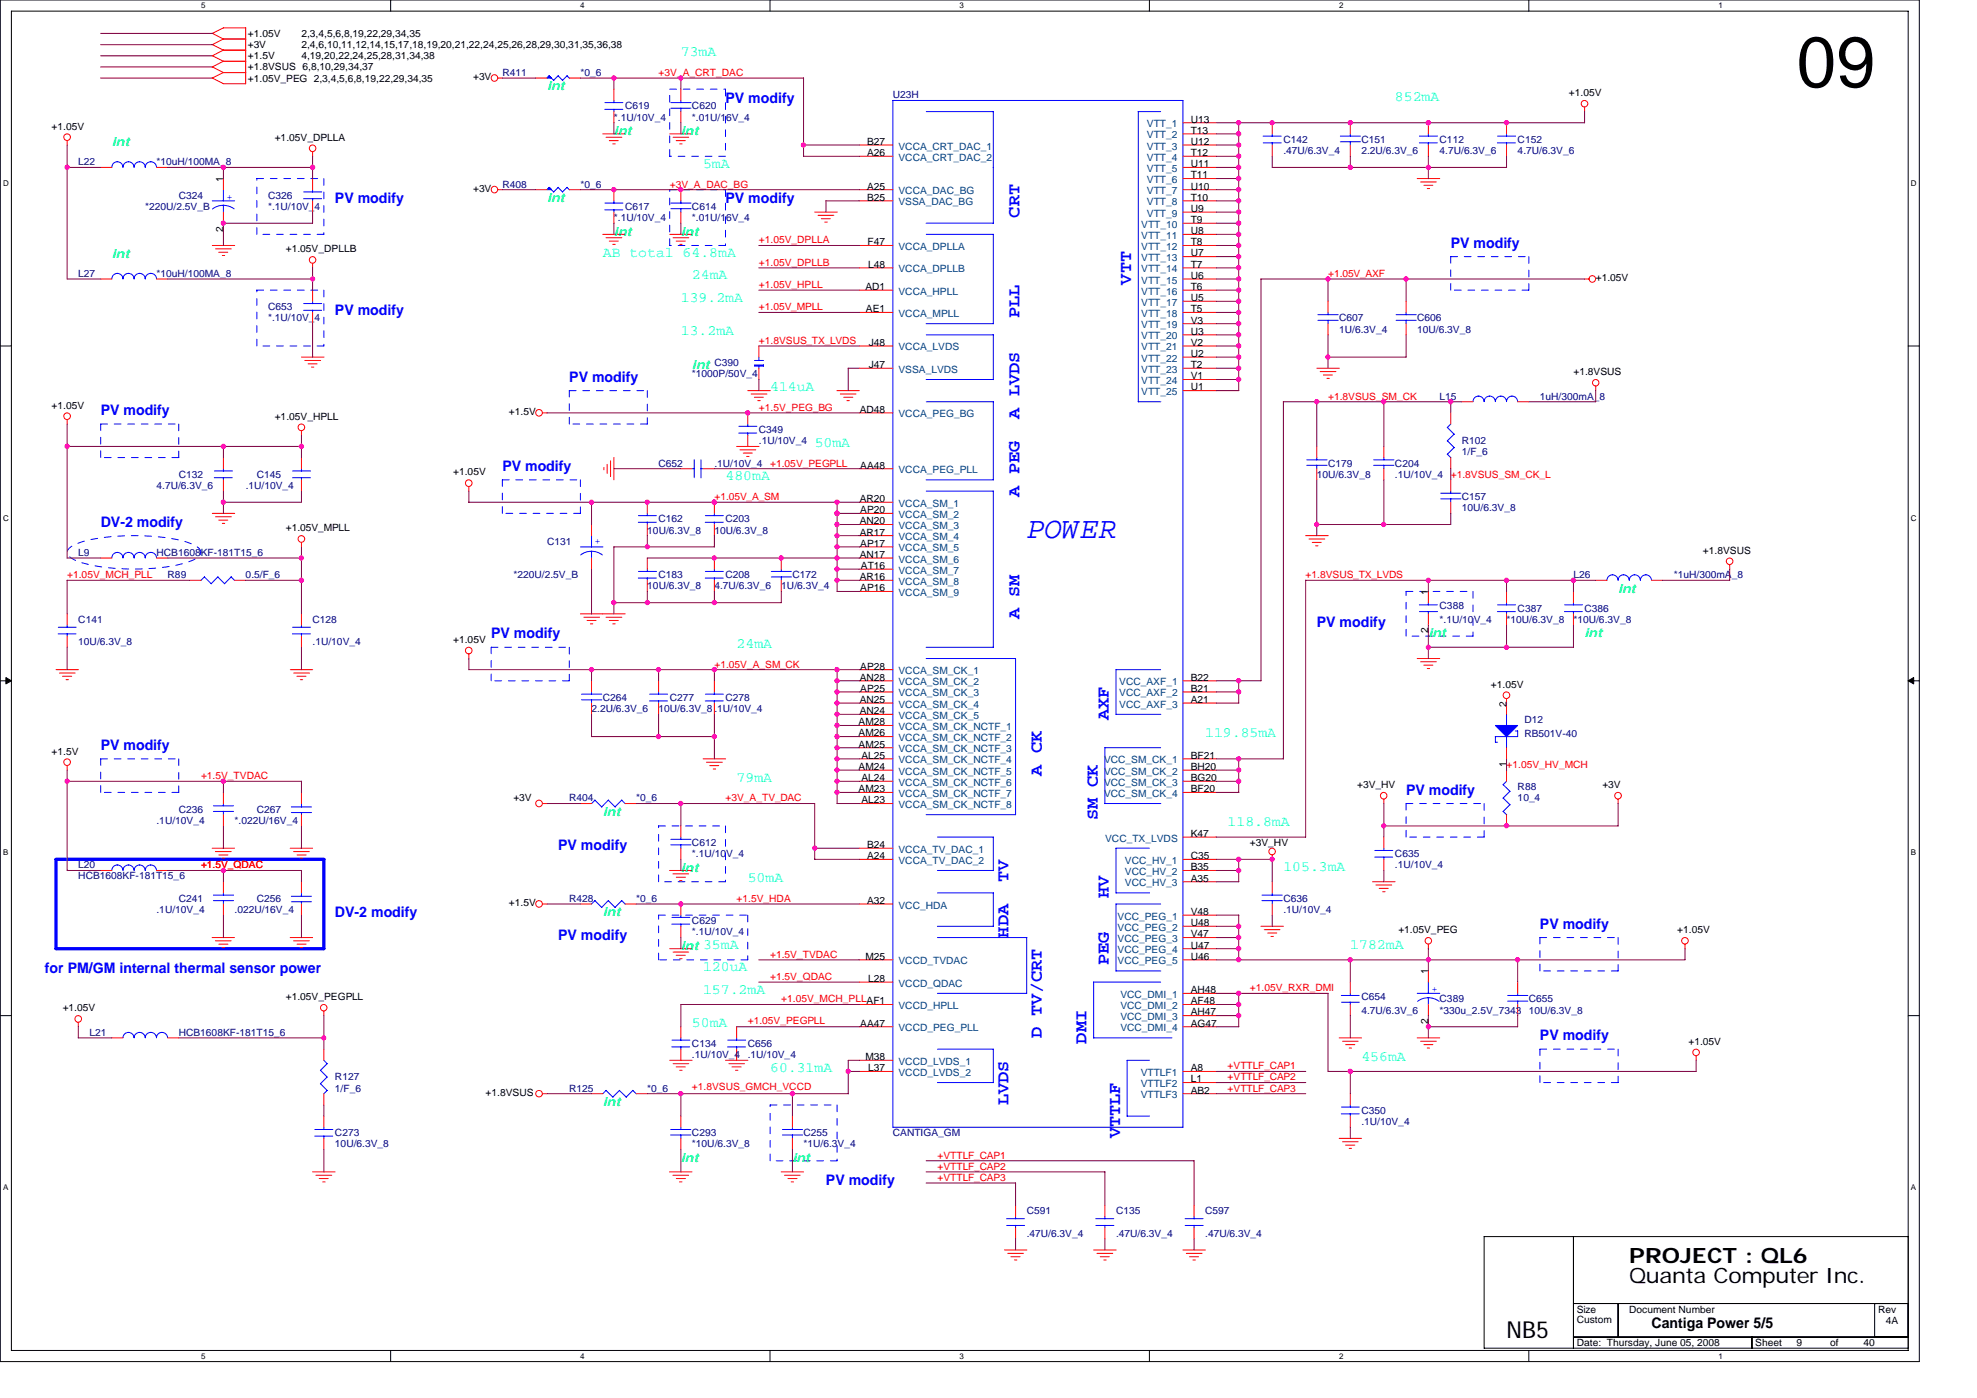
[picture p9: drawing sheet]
<svg xmlns="http://www.w3.org/2000/svg" width="297mm" height="210mm" viewBox="0 0 297 210" stroke-linecap="round" stroke-linejoin="round" font-family="sans-serif">
<defs><g id="words">
<text font-size="10.7" x="269.9" y="13.1">09</text>
<text font-size="4.5" fill="#00f" x="154.3" y="80.8">POWER</text>
<text font-size="3.5" x="226.4" y="200.9">NB5</text>
<g font-size="3.2">
<text x="244.8" y="189.8">PROJECT : QL6</text>
<text x="244.8" y="192.8">Quanta Computer Inc.</text>
</g>
<g font-size="2.7" fill="#00f">
<text x="153.2" y="32.7" transform="rotate(-90 153.2 32.7)">CRT</text>
<text x="153.2" y="47.8" transform="rotate(-90 153.2 47.8)">PLL</text>
<text x="170" y="42.7" transform="rotate(-90 170 42.7)">VTT</text>
<text x="153.2" y="62.9" transform="rotate(-90 153.2 62.9)">A LVDS</text>
<text x="153.2" y="74.6" transform="rotate(-90 153.2 74.6)">A PEG</text>
<text x="153.2" y="93" transform="rotate(-90 153.2 93)">A SM</text>
<text x="166.6" y="108.1" transform="rotate(-90 166.6 108.1)">AXF</text>
<text x="156.5" y="116.5" transform="rotate(-90 156.5 116.5)">A CK</text>
<text x="164.9" y="123.2" transform="rotate(-90 164.9 123.2)">SM CK</text>
<text x="151.5" y="132.4" transform="rotate(-90 151.5 132.4)">TV</text>
<text x="166.6" y="134.9" transform="rotate(-90 166.6 134.9)">HV</text>
<text x="151.5" y="140.8" transform="rotate(-90 151.5 140.8)">HDA</text>
<text x="166.6" y="145" transform="rotate(-90 166.6 145)">PEG</text>
<text x="156.5" y="155.9" transform="rotate(-90 156.5 155.9)">D TV/CRT</text>
<text x="163.3" y="156.7" transform="rotate(-90 163.3 156.7)">DMI</text>
<text x="151.5" y="166" transform="rotate(-90 151.5 166)">LVDS</text>
<text x="168.3" y="171" transform="rotate(-90 168.3 171)">VTTLF</text>
</g>
<g font-size="2.2" fill="#0ff">
<text x="102.3" y="8.4">73mA</text>
<text x="209.6" y="15.1">852mA</text>
<text x="105.6" y="25.2">5mA</text>
<text x="90.6" y="38.6">AB total 64.8mA</text>
<text x="104" y="42">24mA</text>
<text x="102.3" y="45.3">139.2mA</text>
<text x="102.3" y="50.4">13.2mA</text>
<text x="115.7" y="58.7">414uA</text>
<text x="122.4" y="67.1">50mA</text>
<text x="109" y="72.1">480mA</text>
<text x="110.7" y="97.3">24mA</text>
<text x="181.1" y="110.7">119.85mA</text>
<text x="110.7" y="117.4">79mA</text>
<text x="184.4" y="124.1">118.8mA</text>
<text x="192.8" y="130.8">105.3mA</text>
<text x="112.3" y="132.5">50mA</text>
<text x="105.6" y="142.6">35mA</text>
<text x="202.9" y="142.6">1782mA</text>
<text x="105.6" y="149.2">157.2mA</text>
<text x="105.6" y="145.9">120uA</text>
<text x="104" y="154.3">50mA</text>
<text x="115.7" y="161">60.31mA</text>
<text x="204.6" y="159.3">456mA</text>
</g>
<g font-size="2.2" fill="#00f">
<text x="109" y="15.4">PV modify</text>
<text x="50.3" y="30.5">PV modify</text>
<text x="109" y="30.5">PV modify</text>
<text x="218" y="37.2">PV modify</text>
<text x="50.3" y="47.3">PV modify</text>
<text x="85.5" y="57.3">PV modify</text>
<text x="15.1" y="62.4">PV modify</text>
<text x="75.5" y="70.7">PV modify</text>
<text x="15.1" y="79.1">DV-2 modify</text>
<text x="73.8" y="95.9">PV modify</text>
<text x="197.8" y="94.2">PV modify</text>
<text x="15.1" y="112.6">PV modify</text>
<text x="211.3" y="119.4">PV modify</text>
<text x="83.9" y="127.7">PV modify</text>
<text x="50.3" y="137.8">DV-2 modify</text>
<text x="83.9" y="141.1">PV modify</text>
<text x="231.4" y="139.5">PV modify</text>
<text x="6.7" y="146.2">for PM/GM internal thermal sensor power</text>
<text x="231.4" y="156.2">PV modify</text>
<text x="124.1" y="178">PV modify</text>
</g>
<text font-size="2.2" x="248.1" y="199.5">Cantiga Power 5/5</text>
<g font-size="1.8" fill="#0f0">
<text x="82.2" y="13.6">int</text>
<text x="16.8" y="22">int</text>
<text x="92.2" y="20.3">int</text>
<text x="102.3" y="20.3">int</text>
<text x="82.2" y="30.4">int</text>
<text x="92.2" y="35.4">int</text>
<text x="102.3" y="35.4">int</text>
<text x="16.8" y="38.7">int</text>
<text x="104" y="55.5">int</text>
<text x="243.1" y="89">int</text>
<text x="214.6" y="95.7">int</text>
<text x="238.1" y="95.7">int</text>
<text x="90.6" y="122.6">int</text>
<text x="102.3" y="130.9">int</text>
<text x="90.6" y="137.6">int</text>
<text x="102.3" y="142.7">int</text>
<text x="90.6" y="166.1">int</text>
<text x="102.3" y="174.5">int</text>
<text x="119.1" y="174.5">int</text>
</g>
<g font-size="1.5">
<text x="37.2" y="5.5">+1.05V</text>
<text x="45.3" y="5.5">2,3,4,5,6,8,19,22,29,34,35</text>
<text x="37.2" y="7.2">+3V</text>
<text x="37.2" y="10.6">+1.8VSUS 6,8,10,29,34,37</text>
<text x="37.2" y="8.9">+1.5V</text>
<text x="45.3" y="7.2">2,4,6,10,11,12,14,15,17,18,19,20,21,22,24,25,26,28,29,30,31,35,36,38</text>
<text x="45.3" y="8.9">4,19,20,22,24,25,28,31,34,38</text>
<text x="37.2" y="12.3">+1.05V_PEG 2,3,4,5,6,8,19,22,29,34,35</text>
<text x="71.1" y="12.1">+3V</text>
<text x="235.7" y="14.4">+1.05V</text>
<text x="7.7" y="19.5">+1.05V</text>
<text x="41.3" y="21.1">+1.05V_DPLLA</text>
<text x="130.3" y="21.8">B27</text>
<text x="130.3" y="23.5">A26</text>
<text x="178.9" y="18.4">U13</text>
<text x="178.9" y="20.1">T13</text>
<text x="178.9" y="23.5">T12</text>
<text x="178.9" y="21.8">U12</text>
<text x="33.5" y="27.3" transform="rotate(-90 33.5 27.3)">1</text>
<text x="71.1" y="28.9">+3V</text>
<text x="130.3" y="28.5">A25</text>
<text x="178.9" y="25.1">U11</text>
<text x="178.9" y="26.8">T11</text>
<text x="178.9" y="28.5">U10</text>
<text x="33.5" y="34.8" transform="rotate(-90 33.5 34.8)">2</text>
<text x="130.3" y="30.1">B25</text>
<text x="178.9" y="30.1">T10</text>
<text x="178.9" y="31.8">U9</text>
<text x="178.9" y="33.5">T9</text>
<text x="178.9" y="35.2">U8</text>
<text x="42.9" y="37.9">+1.05V_DPLLB</text>
<text x="130.4" y="36.9">F47</text>
<text x="130.4" y="40.2">L48</text>
<text x="178.9" y="41.9">U6</text>
<text x="178.9" y="36.9">T8</text>
<text x="178.9" y="38.5">U7</text>
<text x="178.9" y="40.2">T7</text>
<text x="130" y="43.6">AD1</text>
<text x="130.1" y="46.9">AE1</text>
<text x="178.9" y="43.6">T6</text>
<text x="178.9" y="45.2">U5</text>
<text x="178.9" y="46.9">T5</text>
<text x="239.8" y="42.2">+1.05V</text>
<text x="130.5" y="51.9">J48</text>
<text x="178.9" y="48.6">V3</text>
<text x="178.9" y="50.3">U3</text>
<text x="178.9" y="51.9">V2</text>
<text x="178.9" y="53.6">U2</text>
<text x="130.5" y="55.3">J47</text>
<text x="178.9" y="55.3">T2</text>
<text x="178.9" y="57">V1</text>
<text x="178.9" y="58.7">U1</text>
<text x="236.4" y="56.3">+1.8VSUS</text>
<text x="7.7" y="61.4">+1.05V</text>
<text x="41.3" y="63">+1.05V_HPLL</text>
<text x="76.5" y="62.4">+1.5V</text>
<text x="129.2" y="62">AD48</text>
<text x="68.1" y="71.4">+1.05V</text>
<text x="129.3" y="70.4">AA48</text>
<text x="129.2" y="75.4">AR20</text>
<text x="129.3" y="77.1">AP20</text>
<text x="42.9" y="79.8">+1.05V_MPLL</text>
<text x="129.2" y="78.8">AN20</text>
<text x="129.2" y="80.4">AR17</text>
<text x="129.2" y="83.8">AN17</text>
<text x="129.3" y="82.1">AP17</text>
<text x="255.9" y="83.2">+1.8VSUS</text>
<text x="129.2" y="87.1">AR16</text>
<text x="129.3" y="88.8">AP16</text>
<text x="129.3" y="85.5">AT16</text>
<text x="214.6" y="89.4" transform="rotate(-90 214.6 89.4)">1</text>
<text x="214.6" y="95.1" transform="rotate(-90 214.6 95.1)">2</text>
<text x="68.1" y="96.6">+1.05V</text>
<text x="129.3" y="100.6">AP28</text>
<text x="129.2" y="102.2">AN28</text>
<text x="129.2" y="105.6">AN25</text>
<text x="129.2" y="107.3">AN24</text>
<text x="129.3" y="103.9">AP25</text>
<text x="178.9" y="102.2">B22</text>
<text x="178.9" y="103.9">B21</text>
<text x="178.9" y="105.6">A21</text>
<text x="224" y="103.3">+1.05V</text>
<text x="226.3" y="106.1" transform="rotate(-90 226.3 106.1)">2</text>
<text x="7.7" y="113.3">+1.5V</text>
<text x="129" y="108.9">AM28</text>
<text x="129" y="110.6">AM26</text>
<text x="129" y="112.3">AM25</text>
<text x="129.4" y="114">AL25</text>
<text x="178.9" y="114">BF21</text>
<text x="129" y="115.7">AM24</text>
<text x="129" y="119">AM23</text>
<text x="129.4" y="117.3">AL24</text>
<text x="178.9" y="115.7">BH20</text>
<text x="178.9" y="117.3">BG20</text>
<text x="178.9" y="119">BF20</text>
<text x="203.9" y="118.4">+3V_HV</text>
<text x="226.3" y="115.2" transform="rotate(-90 226.3 115.2)">1</text>
<text x="240.8" y="118.4">+3V</text>
<text x="77.1" y="120.4">+3V</text>
<text x="129.4" y="120.7">AL23</text>
<text x="178.9" y="125.7">K47</text>
<text x="130.3" y="127.4">B24</text>
<text x="130.3" y="129.1">A24</text>
<text x="178.9" y="129.1">C35</text>
<text x="178.9" y="130.7">B35</text>
<text x="187.8" y="127.1">+3V_HV</text>
<text x="76.5" y="136.1">+1.5V</text>
<text x="130.3" y="135.8">A32</text>
<text x="178.9" y="137.4">V48</text>
<text x="178.9" y="132.4">A35</text>
<text x="178.9" y="139.1">U48</text>
<text x="178.9" y="140.8">V47</text>
<text x="178.9" y="142.5">U47</text>
<text x="210.1" y="140.2">+1.05V_PEG</text>
<text x="252" y="140.2">+1.05V</text>
<text x="130" y="144.1">M25</text>
<text x="130.4" y="147.5">L28</text>
<text x="178.9" y="149.2">AH48</text>
<text x="178.9" y="144.1">U46</text>
<text x="214.6" y="146.3" transform="rotate(-90 214.6 146.3)">1</text>
<text x="9.4" y="151.9">+1.05V</text>
<text x="42.9" y="150.2">+1.05V_PEGPLL</text>
<text x="129.3" y="154.2">AA47</text>
<text x="178.9" y="150.9">AF48</text>
<text x="178.9" y="152.5">AH47</text>
<text x="178.9" y="154.2">AG47</text>
<text x="214.6" y="153.8" transform="rotate(-90 214.6 153.8)">2</text>
<text x="130" y="159.2">M38</text>
<text x="130.4" y="160.9">L37</text>
<text x="178.9" y="160.9">A8</text>
<text x="253.7" y="156.9">+1.05V</text>
<text x="73" y="164.6">+1.8VSUS</text>
<text x="178.9" y="162.6">L1</text>
<text x="178.9" y="164.3">AB2</text>
<text x="236.9" y="197.1">Size</text>
<text x="244.8" y="197.1">Document Number</text>
<text x="282.2" y="197.1">Rev</text>
<text x="236.9" y="202.2">Date: Thursday, June 05, 2008</text>
<text x="236.9" y="198.7">Custom</text>
<text x="263.7" y="202.2">Sheet</text>
<text x="269.9" y="202.2">9</text>
<text x="275" y="202.2">of</text>
<text x="280" y="202.2">40</text>
<text x="283.4" y="198.8">4A</text>
</g>
<g font-size="1.5" fill="#000080">
<text x="75.5" y="11.4">R411</text>
<text x="87.2" y="11.4">*0_6</text>
<text x="93.9" y="16.4">C619</text>
<text x="104" y="16.4">C620</text>
<text x="134.2" y="14.8">U23H</text>
<text x="92.2" y="18.1">*.1U/10V_4</text>
<text x="104" y="18.1">*.01U/16V_4</text>
<text x="192.8" y="21.5">C142</text>
<text x="192.8" y="23.1">.47U/6.3V_4</text>
<text x="204.6" y="21.5">C151</text>
<text x="204.6" y="23.1">2.2U/6.3V_6</text>
<text x="216.3" y="21.5">C112</text>
<text x="216.3" y="23.1">4.7U/6.3V_6</text>
<text x="228" y="21.5">C152</text>
<text x="228" y="23.1">4.7U/6.3V_6</text>
<text x="11.8" y="24.8">L22</text>
<text x="23.5" y="24.8">*10uH/100MA_8</text>
<text x="26.9" y="29.8">C324</text>
<text x="40.3" y="29.8">C326</text>
<text x="75.5" y="28.2">R408</text>
<text x="87.2" y="28.2">*0_6</text>
<text x="21.8" y="31.5">*220U/2.5V_B</text>
<text x="40.3" y="31.5">*.1U/10V_4</text>
<text x="92.2" y="33.2">*.1U/10V_4</text>
<text x="93.9" y="31.5">C617</text>
<text x="104" y="31.5">C614</text>
<text x="104" y="33.2">*.01U/16V_4</text>
<text x="11.8" y="41.6">L27</text>
<text x="23.5" y="41.6">*10uH/100MA_8</text>
<text x="40.3" y="46.6">C653</text>
<text x="40.3" y="48.3">*.1U/10V_4</text>
<text x="201.2" y="48.3">C607</text>
<text x="201.2" y="50">1U/6.3V_4</text>
<text x="212.9" y="48.3">C606</text>
<text x="212.9" y="50">10U/6.3V_8</text>
<text x="104" y="56.7">*1000P/50V_4</text>
<text x="107.3" y="55">C390</text>
<text x="114" y="65">C349</text>
<text x="216.3" y="60">L15</text>
<text x="231.4" y="60">1uH/300mA_8</text>
<text x="26.9" y="71.8">C132</text>
<text x="38.6" y="71.8">C145</text>
<text x="99" y="70.1">C652</text>
<text x="107.3" y="70.1">.1U/10V_4</text>
<text x="114" y="66.7">.1U/10V_4</text>
<text x="197.8" y="71.8">10U/6.3V_8</text>
<text x="199.5" y="70.1">C179</text>
<text x="209.6" y="70.1">C204</text>
<text x="209.6" y="71.8">.1U/10V_4</text>
<text x="219.6" y="66.7">R102</text>
<text x="219.6" y="68.4">1/F_6</text>
<text x="23.5" y="73.4">4.7U/6.3V_6</text>
<text x="36.9" y="73.4">.1U/10V_4</text>
<text x="219.6" y="75.1">C157</text>
<text x="219.6" y="76.8">10U/6.3V_8</text>
<text x="11.8" y="83.5">L9</text>
<text x="23.5" y="83.5">HCB1608KF-181T15_6</text>
<text x="82.2" y="81.8">C131</text>
<text x="97.3" y="80.1">10U/6.3V_8</text>
<text x="99" y="78.5">C162</text>
<text x="107.3" y="80.1">10U/6.3V_8</text>
<text x="109" y="78.5">C203</text>
<text x="25.2" y="86.8">R89</text>
<text x="36.9" y="86.8">0.5/F_6</text>
<text x="77.1" y="86.8">*220U/2.5V_B</text>
<text x="97.3" y="88.5">10U/6.3V_8</text>
<text x="99" y="86.8">C183</text>
<text x="107.3" y="88.5">4.7U/6.3V_6</text>
<text x="109" y="86.8">C208</text>
<text x="117.4" y="88.5">1U/6.3V_4</text>
<text x="119.1" y="86.8">C172</text>
<text x="236.4" y="86.8">L26</text>
<text x="251.5" y="86.8">*1uH/300mA_8</text>
<text x="11.8" y="93.6">C141</text>
<text x="47" y="93.6">C128</text>
<text x="216.3" y="91.5">C388</text>
<text x="216.3" y="93.6">*.1U/10V_4</text>
<text x="226.4" y="93.6">*10U/6.3V_8</text>
<text x="228" y="91.9">C387</text>
<text x="236.4" y="93.6">*10U/6.3V_8</text>
<text x="238.1" y="91.9">C386</text>
<text x="11.8" y="96.9">10U/6.3V_8</text>
<text x="47" y="96.9">.1U/10V_4</text>
<text x="88.9" y="107">2.2U/6.3V_6</text>
<text x="90.6" y="105.3">C264</text>
<text x="99" y="107">10U/6.3V_8 .1U/10V_4</text>
<text x="100.6" y="105.3">C277</text>
<text x="109" y="105.3">C278</text>
<text x="229" y="108.6">D12</text>
<text x="229" y="110.7">RB501V-40</text>
<text x="228" y="118.7">R88</text>
<text x="23.5" y="123.7">.1U/10V_4</text>
<text x="26.9" y="122">C236</text>
<text x="35.2" y="123.7">*.022U/16V_4</text>
<text x="38.6" y="122">C267</text>
<text x="85.5" y="120.4">R404</text>
<text x="95.6" y="120.4">*0_6</text>
<text x="228" y="120.4">10_4</text>
<text x="11.8" y="130.4">L20</text>
<text x="104" y="127.1">C612</text>
<text x="104" y="128.8">*.1U/10V_4</text>
<text x="209.6" y="128.8">C635</text>
<text x="209.6" y="130.4">.1U/10V_4</text>
<text x="11.8" y="132.1">HCB1608KF-181T15_6</text>
<text x="23.5" y="137.1">.1U/10V_4</text>
<text x="26.9" y="135.5">C241</text>
<text x="35.2" y="137.1">.022U/16V_4</text>
<text x="38.6" y="135.5">C256</text>
<text x="85.5" y="135.5">R428</text>
<text x="95.6" y="135.5">*0_6</text>
<text x="192.8" y="135.5">C636</text>
<text x="192.8" y="137.1">.1U/10V_4</text>
<text x="104" y="138.8">C629</text>
<text x="104" y="140.5">*.1U/10V_4</text>
<text x="13.4" y="155.6">L21</text>
<text x="26.9" y="155.6">HCB1608KF-181T15_6</text>
<text x="204.6" y="150.2">C654</text>
<text x="204.6" y="152.2">4.7U/6.3V_6</text>
<text x="216.3" y="150.6">C389</text>
<text x="216.3" y="152.2">*330u_2.5V_7343</text>
<text x="229.7" y="150.6">C655</text>
<text x="229.7" y="152.2">10U/6.3V_8</text>
<text x="104" y="157.2">C134</text>
<text x="104" y="158.9">.1U/10V_4</text>
<text x="112.3" y="157.2">C656</text>
<text x="112.3" y="158.9">.1U/10V_4</text>
<text x="50.3" y="162.3">R127</text>
<text x="50.3" y="164">1/F_6</text>
<text x="85.5" y="164">R125</text>
<text x="97.3" y="164">*0_6</text>
<text x="204.6" y="167.3">C350</text>
<text x="50.3" y="170.7">C273</text>
<text x="50.3" y="172.3">10U/6.3V_8</text>
<text x="104" y="170.7">C293</text>
<text x="104" y="172.3">*10U/6.3V_8</text>
<text x="120.7" y="170.7">C255</text>
<text x="120.7" y="172.3">*1U/6.3V_4</text>
<text x="134.2" y="170.7">CANTIGA_GM</text>
<text x="204.6" y="169">.1U/10V_4</text>
<text x="154.3" y="182.4">C591</text>
<text x="154.3" y="185.8">.47U/6.3V_4</text>
<text x="167.7" y="182.4">C135</text>
<text x="167.7" y="185.8">.47U/6.3V_4</text>
<text x="181.1" y="182.4">C597</text>
<text x="181.1" y="185.8">.47U/6.3V_4</text>
</g>
<g font-size="1.5" fill="#f00">
<text x="99" y="11.4">+3V_A_CRT_DAC</text>
<text x="100.6" y="28.2">+3V_A_DAC_BG</text>
<text x="114" y="36.6">+1.05V_DPLLA</text>
<text x="114" y="39.9">+1.05V_DPLLB</text>
<text x="199.5" y="41.6">+1.05V_AXF</text>
<text x="114" y="43.3">+1.05V_HPLL</text>
<text x="114" y="46.6">+1.05V_MPLL</text>
<text x="114" y="51.6">+1.8VSUS_TX_LVDS</text>
<text x="114" y="61.7">+1.5V_PEG_BG</text>
<text x="199.5" y="60">+1.8VSUS_SM_CK</text>
<text x="115.7" y="70.1">+1.05V_PEGPLL</text>
<text x="218" y="71.8">+1.8VSUS_SM_CK_L</text>
<text x="107.3" y="75.1">+1.05V_A_SM</text>
<text x="10.1" y="86.8">+1.05V_MCH_PLL</text>
<text x="196.2" y="86.8">+1.8VSUS_TX_LVDS</text>
<text x="107.3" y="100.3">+1.05V_A_SM_CK</text>
<text x="30.2" y="117">+1.5V_TVDAC</text>
<text x="226.4" y="115.3">+1.05V_HV_MCH</text>
<text x="109" y="120.4">+3V_A_TV_DAC</text>
<text x="30.2" y="130.4">+1.5V_QDAC</text>
<text x="110.7" y="135.5">+1.5V_HDA</text>
<text x="115.7" y="143.8">+1.5V_TVDAC</text>
<text x="115.7" y="147.2">+1.5V_QDAC</text>
<text x="187.8" y="148.9">+1.05V_RXR_DMI</text>
<text x="112.3" y="153.7">+1.05V_PEGPLL</text>
<text x="117.4" y="150.6">+1.05V_MCH_PLLAF1</text>
<text x="184.4" y="160.6">+VTTLF_CAP1</text>
<text x="104" y="163.8">+1.8VSUS_GMCH_VCCD</text>
<text x="184.4" y="162.3">+VTTLF_CAP2</text>
<text x="184.4" y="164">+VTTLF_CAP3</text>
<text x="140.9" y="174">+VTTLF_CAP1</text>
<text x="140.9" y="175.7">+VTTLF_CAP2</text>
<text x="140.9" y="177.4">+VTTLF_CAP3</text>
</g>
<g font-size="1.5" fill="#004080">
<text x="135" y="22.5">VCCA_CRT_DAC_1</text>
<text x="172.3" y="19.1">VTT_1</text>
<text x="172.3" y="20.8">VTT_2</text>
<text x="172.3" y="22.5">VTT_3</text>
<text x="135" y="24.2">VCCA_CRT_DAC_2</text>
<text x="135" y="29.2">VCCA_DAC_BG</text>
<text x="172.3" y="24.2">VTT_4</text>
<text x="172.3" y="25.8">VTT_5</text>
<text x="172.3" y="27.5">VTT_6</text>
<text x="172.3" y="29.2">VTT_7</text>
<text x="135" y="30.8">VSSA_DAC_BG</text>
<text x="171.5" y="34.2">VTT_10</text>
<text x="171.5" y="35.9">VTT_11</text>
<text x="172.3" y="30.8">VTT_8</text>
<text x="172.3" y="32.5">VTT_9</text>
<text x="135" y="37.5">VCCA_DPLLA</text>
<text x="135" y="40.9">VCCA_DPLLB</text>
<text x="171.5" y="37.6">VTT_12</text>
<text x="171.5" y="39.2">VTT_13</text>
<text x="171.5" y="40.9">VTT_14</text>
<text x="135" y="44.3">VCCA_HPLL</text>
<text x="135" y="47.6">VCCA_MPLL</text>
<text x="171.5" y="42.6">VTT_15</text>
<text x="171.5" y="44.3">VTT_16</text>
<text x="171.5" y="45.9">VTT_17</text>
<text x="171.5" y="47.6">VTT_18</text>
<text x="135" y="52.6">VCCA_LVDS</text>
<text x="171.5" y="49.3">VTT_19</text>
<text x="171.5" y="51">VTT_20</text>
<text x="171.5" y="52.6">VTT_21</text>
<text x="135" y="56">VSSA_LVDS</text>
<text x="171.5" y="54.3">VTT_22</text>
<text x="171.5" y="56">VTT_23</text>
<text x="171.5" y="57.7">VTT_24</text>
<text x="171.5" y="59.4">VTT_25</text>
<text x="135" y="62.7">VCCA_PEG_BG</text>
<text x="135" y="71.1">VCCA_PEG_PLL</text>
<text x="135" y="76.1">VCCA_SM_1</text>
<text x="135" y="77.8">VCCA_SM_2</text>
<text x="135" y="79.5">VCCA_SM_3</text>
<text x="135" y="81.1">VCCA_SM_4</text>
<text x="135" y="82.8">VCCA_SM_5</text>
<text x="135" y="86.2">VCCA_SM_7</text>
<text x="135" y="87.8">VCCA_SM_8</text>
<text x="135" y="89.5">VCCA_SM_9</text>
<text x="135" y="84.5">VCCA_SM_6</text>
<text x="135" y="101.3">VCCA_SM_CK_1</text>
<text x="135" y="102.9">VCCA_SM_CK_2</text>
<text x="135" y="104.6">VCCA_SM_CK_3</text>
<text x="135" y="106.3">VCCA_SM_CK_4</text>
<text x="135" y="108">VCCA_SM_CK_5</text>
<text x="168.2" y="102.9">VCC_AXF_1</text>
<text x="168.2" y="104.6">VCC_AXF_2</text>
<text x="168.2" y="106.3">VCC_AXF_3</text>
<text x="135" y="109.6">VCCA_SM_CK_NCTF_1</text>
<text x="135" y="111.3">VCCA_SM_CK_NCTF_2</text>
<text x="135" y="113">VCCA_SM_CK_NCTF_3</text>
<text x="135" y="114.7">VCCA_SM_CK_NCTF_4</text>
<text x="135" y="116.4">VCCA_SM_CK_NCTF_5</text>
<text x="135" y="118">VCCA_SM_CK_NCTF_6</text>
<text x="135" y="119.7">VCCA_SM_CK_NCTF_7</text>
<text x="165.9" y="114.7">VCC_SM_CK_1</text>
<text x="165.9" y="116.4">VCC_SM_CK_2</text>
<text x="165.9" y="118">VCC_SM_CK_3</text>
<text x="165.9" y="119.7">VCC_SM_CK_4</text>
<text x="135" y="121.4">VCCA_SM_CK_NCTF_8</text>
<text x="135" y="128.1">VCCA_TV_DAC_1</text>
<text x="135" y="129.8">VCCA_TV_DAC_2</text>
<text x="166" y="126.4">VCC_TX_LVDS</text>
<text x="169" y="129.8">VCC_HV_1</text>
<text x="169" y="131.4">VCC_HV_2</text>
<text x="135" y="136.5">VCC_HDA</text>
<text x="169" y="133.1">VCC_HV_3</text>
<text x="167.9" y="138.1">VCC_PEG_1</text>
<text x="167.9" y="139.8">VCC_PEG_2</text>
<text x="167.9" y="141.5">VCC_PEG_3</text>
<text x="167.9" y="143.2">VCC_PEG_4</text>
<text x="135" y="144.8">VCCD_TVDAC</text>
<text x="135" y="148.2">VCCD_QDAC</text>
<text x="167.9" y="144.8">VCC_PEG_5</text>
<text x="168.3" y="149.9">VCC_DMI_1</text>
<text x="135" y="154.9">VCCD_PEG_PLL</text>
<text x="135" y="151.6">VCCD_HPLL</text>
<text x="168.3" y="151.6">VCC_DMI_2</text>
<text x="168.3" y="153.2">VCC_DMI_3</text>
<text x="168.3" y="154.9">VCC_DMI_4</text>
<text x="135" y="159.9">VCCD_LVDS_1</text>
<text x="135" y="161.6">VCCD_LVDS_2</text>
<text x="171.4" y="161.6">VTTLF1</text>
<text x="171.4" y="163.3">VTTLF2</text>
<text x="171.4" y="165">VTTLF3</text>
</g>
<g font-size="1.5" fill="#00f">
<text x="34.1" y="30">+</text>
<text x="89.4" y="81.7">+</text>
<text x="215.1" y="149.1">+</text>
</g>
<g font-size="1.2">
<text x="30.2" y="1.3">5</text>
<text x="87.2" y="1.3">4</text>
<text x="144.2" y="1.3">3</text>
<text x="201.2" y="1.3">2</text>
<text x="258.2" y="1.3">1</text>
<text x=".5" y="27.9">D</text>
<text x="287.1" y="27.9">D</text>
<text x=".5" y="78.2">C</text>
<text x="287.1" y="78.2">C</text>
<text x=".5" y="128.5">B</text>
<text x="287.1" y="128.5">B</text>
<text x=".5" y="178.8">A</text>
<text x="287.1" y="178.8">A</text>
<text x="30.2" y="204.1">5</text>
<text x="87.2" y="204.1">4</text>
<text x="144.2" y="204.1">3</text>
<text x="201.2" y="204.1">2</text>
<text x="258.2" y="204.1">1</text>
</g>
</g></defs>
<path d="M0 0h288.4v204.5h-288.4zM1.7 1.7h285v201.1h-285z" fill="none" stroke="#000" stroke-width=".15"/>
<g fill="#fff">
<path d="M30.2 .2h.7v1.3h-.7z"/>
<path d="M30.2 203h.7v1.4h-.7z"/>
</g>
<path d="M58.7 0v1.7M58.7 202.8v1.7" fill="none" stroke="#000" stroke-width=".15"/>
<g fill="#fff">
<path d="M87.2 .2h.6v1.3h-.6z"/>
<path d="M87.2 203h.6v1.4h-.6z"/>
</g>
<path d="M115.7 0v1.7M115.7 202.8v1.7" fill="none" stroke="#000" stroke-width=".15"/>
<g fill="#fff">
<path d="M144.2 .2h.6v1.3h-.6z"/>
<path d="M144.2 203h.6v1.4h-.6z"/>
</g>
<path d="M172.7 0v1.7M172.7 202.8v1.7" fill="none" stroke="#000" stroke-width=".15"/>
<g fill="#fff">
<path d="M201.2 .2h.6v1.3h-.6z"/>
<path d="M201.2 203h.6v1.4h-.6z"/>
</g>
<path d="M229.7 0v1.7M229.7 202.8v1.7" fill="none" stroke="#000" stroke-width=".15"/>
<g fill="#fff">
<path d="M258.2 .2h.6v1.3h-.6z"/>
<path d="M258.2 203h.6v1.4h-.6z"/>
<path d="M.5 26.8h.8v1.4h-.8z"/>
<path d="M287.1 26.8h.9v1.4h-.9z"/>
<path d="M.5 77.1h.8v1.3h-.8z"/>
<path d="M287.1 77.1h.9v1.3h-.9z"/>
</g>
<path d="M0 52h1.7M286.7 52h1.7" fill="none" stroke="#000" stroke-width=".15"/>
<g fill="#fff">
<path d="M.5 127.4h.7v1.3h-.7z"/>
<path d="M287.1 127.4h.8v1.3h-.8z"/>
</g>
<path d="M0 102.3h1.7M286.7 102.3h1.7" fill="none" stroke="#000" stroke-width=".15"/>
<path d="M.9 101.8l.8 .5-.8 .4zM286.7 102.3l.8-.5v.9z" fill="#000" stroke="#000" stroke-width=".15"/>
<g fill="#fff">
<path d="M.5 177.7h.7v1.3h-.7z"/>
<path d="M287.1 177.7h.8v1.3h-.8z"/>
</g>
<path d="M0 152.5h1.7M286.7 152.5h1.7M223 185.7h63.7v16.8h-63.7zM236.4 195.8h50.3M236.4 185.7v16.8M243.1 195.8v5M281.7 195.8v5M236.4 200.8h50.3M263.2 200.8v1.7" fill="none" stroke="#000" stroke-width=".15"/>
<path d="M8.4 129.1h40.3v13.4h-40.3z" fill="none" stroke="#00f" stroke-width=".49"/>
<g fill="none" stroke="#00f" stroke-width=".15" stroke-dasharray="1 1 1 1 1 1 1 1">
<path d="M100.6 13.4h8.4M109 13.4v10.1M38.6 26.8h10.1M38.6 35.2v-8.4M48.7 26.8v8.4M48.7 35.2h-10.1M100.6 23.5v-10.1M100.6 28.5h8.4M100.6 36.9v-8.4M109 23.5h-8.4M109 28.5v8.4M109 36.9h-8.4"/>
<path d="M218 38.5h11.7M229.7 38.5v5.1M38.6 43.6h10.1M38.6 52v-8.4M48.7 43.6v8.4M48.7 52h-10.1M85.5 58.7h11.8M97.3 58.7v5M218 43.6v-5.1M229.7 43.6h-11.7M15.1 63.7h11.8M15.1 68.7v-5"/>
<path d="M26.9 63.7v5M26.9 68.7h-11.8M75.5 72.1h11.7M75.5 77.1v-5M85.5 63.7v-5M87.2 72.1v5M87.2 77.1h-11.7M97.3 63.7h-11.8M10.5 82.2a11.9 11.9 0 0 1 5.4-1.5 31.6 31.6 0 0 1 12.7 .9 2.04 2.04 0 0 1 1.6 1.4 2.05 2.05 0 0 1-1.6 1.3 31.5 31.5 0 0 1-13.9 .8 10.5 10.5 0 0 1-4.2-1.4 .82 .82 0 0 1 0-1.5zM73.8 97.2h11.7M85.5 97.2v5.1M211.3 88.8h10"/>
<path d="M211.3 95.5v-6.7M221.3 88.8v6.7M221.3 95.5h-10M15.1 114h11.8M15.1 119v-5M26.9 114v5M26.9 119h-11.8M73.8 102.3v-5.1M85.5 102.3h-11.7M99 124.1h10M99 132.4v-8.3M99 137.5h13.3"/>
<path d="M109 124.1v8.3M109 132.4h-10M112.3 137.5v6.7M211.3 120.7h11.7M211.3 125.7v-5M223 120.7v5M223 125.7h-11.7M99 144.2v-6.7M112.3 144.2h-13.3M231.4 140.8h11.7M231.4 145.8v-5M231.4 157.6h11.7"/>
<path d="M243.1 140.8v5M243.1 145.8h-11.7M243.1 157.6v5M115.7 166h10.1M115.7 174.3v-8.3M125.8 166v8.3M125.8 174.3h-10.1M231.4 162.6v-5M243.1 162.6h-11.7"/>
</g>
<g fill="none" stroke="#f00" stroke-width=".15">
<path d="M31.9 5l1.7 .8-1.7 .9M31.9 6.7l1.7 .8M31.9 10l1.7 .9-1.7 .8 1.7 .9M33.5 5.9h3.4M33.5 7.5h3.4M33.5 9.2h3.4M33.5 10.9h3.4M33.6 4.2h3.3v8.4h-3.4M33.6 4.2l-1.7 .8M33.6 7.5l-1.7 .9 1.7 .8-1.7 .9M74.8 11.7h.7M80.5 11.7h1.7"/>
<path d="M85.5 11.7h1.7M92.2 13.4v1.7M92.2 16.8v1.6M102.3 13.4v1.7M102.3 16.8v1.6M177.7 18.4h5.1M191.2 18.4v1.7M202.9 18.4v1.7M214.6 18.4v1.7M226.4 18.4v1.7M238.1 16.1v.7M10.1 21.1v.7"/>
<path d="M15.1 25.1h1.7M23.5 25.1h1.7M31.9 36.9h3.4M32.4 37.4h2.4M32.9 37.9h1.3M33.4 38.4h.4M33.6 26.8v1.7M33.6 31.9v1.6M47 22.8v.7M47 26.8v1.7M47 30.2v1.7M47 39.6v.7"/>
<path d="M74.8 28.5h.7M80.5 28.5h1.7M85.5 28.5h1.7M90.6 20.1h3.3M90.6 35.2h3.3M91.1 20.6h2.3M91.1 35.7h2.3M91.5 21.1h1.4M91.5 36.2h1.4M92.1 21.6h.3M92.1 36.7h.3M92.2 28.5v1.7"/>
<path d="M92.2 31.9v1.6M100.6 20.1h3.4M100.6 35.2h3.4M101.1 20.6h2.4M101.1 35.7h2.4M101.6 21.1h1.4M101.6 36.2h1.4M102.1 21.6h.4M102.1 36.7h.4M102.3 28.5v1.7M102.3 31.9v1.6M122.4 31.9h3.4"/>
<path d="M122.9 32.3h2.4M123.4 32.9h1.4M123.9 33.4h.4M129.1 36.9h5.1M129.1 28.5h5.1M129.1 21.8h5.1M129.1 23.5h5.1M129.1 30.2h5.1M177.7 36.9h5.1M177.7 20.1h5.1M177.7 35.2h5.1M177.7 31.9h5.1"/>
<path d="M177.7 26.8h5.1M177.7 28.5h5.1M177.7 21.8h5.1M177.7 23.5h5.1M177.7 38.5h5.1M177.7 25.1h5.1M177.7 30.2h5.1M177.7 33.5h5.1M191.2 21.8v1.7M202.9 21.8v1.7M212.9 26.8h3.4M213.4 27.3h2.4"/>
<path d="M213.9 27.8h1.4M214.4 28.3h.4M214.6 21.8v1.7M226.4 21.8v1.7M15.1 41.9h1.7M23.5 41.9h1.7M45.3 53.6h3.4M45.8 54.1h2.4M46.3 54.7h1.3M46.8 55.1h.4M47 43.6v1.7M47 46.9v1.7"/>
<path d="M112.3 58.7h3.4M112.9 59.2h2.3M113.3 59.7h1.4M114 52v1.6M114 55.3v1.7M125.7 58.7h3.4M126.3 59.2h2.3M126.8 59.7h1.3M129.1 55.3h5.1M129.1 52h5.1M129.1 40.2h5.1M129.1 43.6h5.1"/>
<path d="M129.1 46.9h5.1M177.7 53.6h5.1M177.7 58.7h5.1M177.7 55.3h5.1M177.7 41.9h5.1M177.7 48.6h5.1M177.7 50.3h5.1M177.7 52h5.1M177.7 40.2h5.1M177.7 43.6h5.1M177.7 46.9h5.1M177.7 45.3h5.1"/>
<path d="M177.7 57h5.1M197.8 55.3h3.4M198.3 55.8h2.4M198.8 56.3h1.4M199.4 56.8h.3M199.5 45.3v1.6M199.5 48.6v1.7M211.3 45.3v1.6M211.3 48.6v1.7M238.1 41.9h.7M239.8 58v.7M10.1 63v.7"/>
<path d="M31.9 77.1h3.4M32.4 77.6h2.4M32.9 78.1h1.3M33.4 78.6h.4M33.6 68.7v1.7M33.6 72.1v1.7M45.3 64.7v.7M45.3 68.7v1.7M45.3 72.1v1.7M70.4 73.1v.7M81.5 62h.7M88.9 78.8v1.7"/>
<path d="M90.7 70.2v.4M91.2 69.7v1.4M91.7 69.2v2.4M92.2 68.7v3.4M97.3 75.4v1.7M97.3 78.8v1.7M102.3 70.4h1.7M105.6 70.4h1.7M107.3 75.4v1.7M107.3 78.8v1.7M110.7 67.1h3.3M111.2 67.6h2.4"/>
<path d="M111.7 68.1h1.3M112.2 68.6h.3M112.3 62v1.7M112.3 65.4v1.7M113.9 60.2h.3M127.3 60.2h.3M129.1 77.1h5.1M129.1 62h5.1M129.1 70.4h5.1M129.1 75.4h5.1M129.1 78.8h5.1M197.8 67.1v1.6"/>
<path d="M197.8 70.4v1.7M207.9 67.1v1.6M207.9 70.4v1.7M218 62v1.7M218 68.7v1.7M218 72.1v1.7M218 75.4v1.7M219.6 60.3h1.7M228 60.3h1.7M10.1 92.2v1.7M10.1 95.5v1.7M15.1 83.8h1.7"/>
<path d="M23.5 83.8h1.7M28.5 87.2h1.7M35.2 87.2h1.7M45.3 81.5v.7M45.3 92.2v1.7M45.3 95.5v1.7M70.4 98.2v.7M87.2 92.2h6.7M87.7 92.7h2.4M88.2 93.2h1.4M88.7 93.7h.4M88.9 83.8v1.7"/>
<path d="M91.1 92.7h2.3M91.5 93.2h1.4M92.1 93.7h.3M97.3 83.8v1.7M97.3 87.2v1.6M107.3 83.8v1.7M107.3 87.2v1.6M117.4 83.8v1.7M117.4 87.2v1.6M129.1 80.5h5.1M129.1 82.1h5.1M129.1 85.5h5.1"/>
<path d="M129.1 87.2h5.1M129.1 88.8h5.1M129.1 83.8h5.1M196.2 80.5h3.4M196.7 81h2.3M197.2 81.5h1.3M197.7 82h.3M212.9 98.9h3.4M213.4 99.4h2.4M213.9 99.9h1.4M214.6 88.8v1.7M214.6 92.2v1.7"/>
<path d="M226.4 88.8v1.7M226.4 92.2v1.7M236.4 88.8v1.7M236.4 92.2v1.7M239.8 87.2h1.6M248.1 87.2h1.7M259.9 84.8v.7M8.4 100.6h3.4M8.9 101.1h2.4M9.4 101.6h1.4M9.9 102.1h.4M10.1 115v.7"/>
<path d="M33.6 119v1.7M43.6 100.6h3.4M44.1 101.1h2.4M44.6 101.6h1.4M45.1 102.1h.4M45.3 119v1.7M88.9 102.3v1.6M88.9 105.6v1.7M99 102.3v1.6M99 105.6v1.7M105.6 114h3.4M106.1 114.5h2.4"/>
<path d="M106.6 115h1.4M107.2 115.5h.3M107.3 102.3v1.6M107.3 105.6v1.7M129.1 100.6h5.1M129.1 114h5.1M129.1 102.3h5.1M129.1 115.7h5.1M129.1 117.3h5.1M129.1 119h5.1M129.1 103.9h5.1M129.1 105.6h5.1"/>
<path d="M129.1 107.3h5.1M129.1 109h5.1M129.1 110.6h5.1M129.1 112.3h5.1M177.7 114h5.1M177.7 102.3h5.1M177.7 115.7h5.1M177.7 117.3h5.1M177.7 119h5.1M177.7 103.9h5.1M177.7 105.6h5.1M214.4 100.4h.4"/>
<path d="M226.4 104.9v2.4M226.4 112.3v1.7M226.4 115.7v1.6M15.1 130.7h1.7M23.5 130.7h1.7M31.9 127.4h3.3M32.4 127.9h2.3M32.9 128.4h1.3M33.4 128.9h.3M33.6 122.4v1.7M33.6 132.4v1.7M33.6 135.8v1.7"/>
<path d="M43.6 127.4h3.4M44.1 127.9h2.4M44.6 128.4h1.4M45.1 128.9h.4M45.3 122.4v1.7M45.3 132.4v1.7M45.3 135.8v1.7M81.5 135.8h.7M81.5 120.7h.7M87.2 135.8h1.7M87.2 120.7h1.7M93.9 135.8h1.7"/>
<path d="M93.9 120.7h1.7M100.6 130.7h3.4M101.1 131.3h2.4M101.6 131.8h1.4M102.1 132.3h.4M102.3 124.1v1.6M102.3 127.4v1.7M102.3 135.8v1.7M102.3 139.1v1.7M129.1 135.8h5.1M129.1 120.7h5.1M129.1 127.4h5.1"/>
<path d="M129.1 129.1h5.1M177.7 139.1h5.1M177.7 130.7h5.1M177.7 132.4h5.1M177.7 129.1h5.1M177.7 125.7h5.1M177.7 137.5h5.1M189.4 139.1h3.4M189.9 139.6h2.4M191.2 128.4v.7M191.2 132.4v1.7M191.2 135.8v1.7"/>
<path d="M206.2 132.4h3.4M206.7 132.9h2.4M207.2 133.4h1.4M207.7 133.9h.4M207.9 120v.7M207.9 125.7v1.7M207.9 129.1v1.6M226.4 122.4v1.7M243.1 120v.7M11.8 153.6v.6M16.8 155.9h1.7M25.2 155.9h1.7"/>
<path d="M31.9 140.8h3.3M32.4 141.3h2.3M32.9 141.8h1.3M33.4 142.3h.3M43.6 140.8h3.4M44.1 141.3h2.4M44.6 141.8h1.4M45.1 142.3h.4M48.7 151.9v.7M48.7 157.6v1.7M100.6 142.5h3.4M100.6 159.3h3.4"/>
<path d="M101.1 143h2.4M101.1 159.8h2.4M101.6 143.5h1.4M102.1 144h.4M102.3 154.2v1.7M102.3 157.6v1.7M109 159.3h3.4M109.5 159.8h2.4M110.7 154.2v1.7M110.7 157.6v1.7M129.1 159.3h5.1M129.1 154.2h5.1"/>
<path d="M129.1 150.9h5.1M129.1 144.2h5.1M129.1 147.5h5.1M177.7 142.5h5.1M177.7 140.8h5.1M177.7 154.2h5.1M177.7 150.9h5.1M177.7 144.2h5.1M177.7 149.2h5.1M177.7 152.5h5.1M190.5 140.1h1.3M191 140.7h.3"/>
<path d="M201.2 155.9h3.4M201.7 156.4h2.4M202.2 156.9h1.4M202.7 157.4h.4M202.9 147.5v1.7M202.9 150.9v1.6M212.9 155.9h3.4M213.4 156.4h2.4M213.9 156.9h1.4M214.4 157.4h.4M214.6 141.8v.7M214.6 145.8v1.7"/>
<path d="M214.6 150.9v1.6M228 147.5v1.7M228 150.9v1.6M253.2 141.8v.7M254.8 158.6v.7M47 176h3.4M47.5 176.5h2.3M48 177h1.3M48.5 177.5h.3M48.7 164.3v1.7M48.7 167.6v1.7M48.7 171v1.7"/>
<path d="M81.5 164.3h.7M88.9 164.3h1.7M95.6 164.3h1.7M100.6 176h3.4M101.1 176.5h2.4M101.6 160.3h1.4M101.6 177h1.4M102.1 177.5h.4M102.1 160.8h.4M102.3 167.6v1.7M102.3 171v1.7M110 160.3h1.4"/>
<path d="M110.5 160.8h.4M117.4 176h3.3M117.9 176.5h2.3M118.4 177h1.4M118.9 177.5h.3M119.1 167.6v1.7M119.1 171v1.7M129.1 160.9h5.1M177.7 164.3h5.1M177.7 160.9h5.1M177.7 162.6h5.1M201.2 171h3.4"/>
<path d="M201.7 171.5h2.4M202.2 172h1.4M202.7 172.5h.4M202.9 164.3v1.7M202.9 167.6v1.7M150.9 187.7h3.4M151.4 188.3h2.4M151.9 188.8h1.4M152.4 189.3h.4M152.6 181v1.7M152.6 184.4v1.7M164.3 187.7h3.4"/>
<path d="M164.8 188.3h2.4M165.3 188.8h1.4M165.8 189.3h.4M166 181v1.7M166 184.4v1.7M177.7 187.7h3.4M178.2 188.3h2.4M178.7 188.8h1.4M179.2 189.3h.4M179.4 181v1.7M179.4 184.4v1.7"/>
<circle cx="74.3" cy="11.7" r=".49"/>
<circle cx="238.1" cy="15.6" r=".49"/>
<circle cx="10.1" cy="20.6" r=".5"/>
<circle cx="47" cy="39" r=".49"/>
<circle cx="47" cy="22.3" r=".49"/>
<circle cx="74.3" cy="28.5" r=".49"/>
<circle cx="239.2" cy="41.9" r=".49"/>
<circle cx="239.8" cy="57.5" r=".49"/>
<circle cx="10.1" cy="62.5" r=".5"/>
<circle cx="45.3" cy="64.2" r=".5"/>
<circle cx="70.4" cy="72.6" r=".5"/>
<circle cx="81" cy="62" r=".5"/>
<circle cx="45.3" cy="80.9" r=".5"/>
<circle cx="70.4" cy="97.7" r=".5"/>
<circle cx="259.9" cy="84.3" r=".49"/>
<circle cx="10.1" cy="114.5" r=".5"/>
<circle cx="207.9" cy="119.5" r=".49"/>
<circle cx="226.3" cy="104.4" r=".5"/>
<circle cx="243.1" cy="119.5" r=".5"/>
<circle cx="81" cy="135.8" r=".5"/>
<circle cx="81" cy="120.7" r=".5"/>
<circle cx="191.1" cy="127.9" r=".49"/>
<circle cx="11.8" cy="153" r=".5"/>
<circle cx="48.6" cy="151.4" r=".49"/>
<circle cx="214.6" cy="141.3" r=".49"/>
<circle cx="253.2" cy="141.3" r=".49"/>
<circle cx="254.8" cy="158.1" r=".49"/>
<circle cx="81" cy="164.3" r=".49"/>
</g>
<g fill="none" stroke="#00f" stroke-width=".15">
<path d="M82.5 11.4l.7 .7M82.5 11.4l-.3 .3M83.2 12.1l.7-.7 .6 .7M85.2 11.4l.4 .3M85.2 11.4l-.7 .7M90.9 16.4h2.7M90.9 15.4h2.7M92.2 15.1v.3M92.2 16.4v.4M100.8 16.3h3M100.8 15.4h3M102.3 15.1v.3"/>
<path d="M102.3 16.2v.6M134.2 15.1h43.5v154.2h-43.5zM139.2 16.8h10.1M149.2 16.8v16.7h-10.1M174.4 16.8h-3.4v43.6l3.4-.1M16.8 25.1a.84 .84 0 0 1 .8-.8 .84 .84 0 0 1 .9 .8 .84 .84 0 0 1 .8-.8 .84 .84 0 0 1 .8 .8 .84 .84 0 0 1 .9-.8 .84 .84 0 0 1 .8 .8 .85 .85 0 0 1 .9-.8 .85 .85 0 0 1 .8 .8M31.9 30.2h3.4M33.6 28.5v1.7M33.6 30.8v1.1M35.2 31.4a2.76 2.76 0 0 0-1.7-.6l-1 .2-.6 .4M45.6 29.8h2.7M45.6 28.8h2.7"/>
<path d="M47 28.5v.4M47 29.8v.4M82.5 28.2l.7 .7 .7-.8 .6 .8M82.5 28.1l-.3 .4M85.2 28.2l.4 .3M85.2 28.1l-.7 .7M90.9 31.5h2.7M90.9 30.5h2.7M92.2 30.2v.3M92.2 31.5v.4M100.8 31.3h3M100.8 30.5h3"/>
<path d="M102.3 30.2v.3M102.3 31.3v.6M139.2 35.2h10.1M149.2 35.2v13.4M189.8 20.4h2.7M189.8 21.5h2.7M191.2 20.1v.4M191.2 21.4v.4M201.4 20.4h3M201.4 21.3h3M202.9 20.1v.4M202.9 21.3v.5"/>
<path d="M213.3 21.5h2.7M213.3 20.4h2.7M214.6 20.1v.4M214.6 21.4v.4M225 21.5h2.7M225 20.4h2.7M226.4 20.1v.4M226.4 21.4v.4M16.8 41.9a.84 .84 0 0 1 .8-.8 .84 .84 0 0 1 .9 .8 .84 .84 0 0 1 .8-.8 .84 .84 0 0 1 .8 .8 .84 .84 0 0 1 .9-.8 .84 .84 0 0 1 .8 .8 .85 .85 0 0 1 .9-.8 .85 .85 0 0 1 .8 .8M45.6 46.6h2.7M45.6 45.6h2.7M47 45.3v.3"/>
<path d="M47 46.6v.3M113.4 54.1h1.3M114 53.6v.6M114 55v.3M139.1 48.6h10.1M139.2 50.3h10.1M149.2 50.3v6.7h-10.1M198 48.1h3.1M198 47.3h3.1M199.5 46.9v.4M199.5 48.1v.5M209.8 48.1h3"/>
<path d="M209.8 47.3h3M211.3 46.9v.4M211.3 48.1v.5M32.2 71.8h2.7M32.2 70.7h2.7M33.6 70.4v.4M33.6 71.7v.4M43.9 71.8h2.7M44 70.7h2.7M45.3 70.4v.4M45.3 71.7v.4M95.9 78.4h2.7"/>
<path d="M95.9 77.4h2.7M97.3 77.1v.4M97.3 78.4v.4M104 70.4h.3M104.3 69v2.8M105.3 70.4h.3M105.3 69.1v2.7M106 78.4h2.7M106 77.4h2.7M107.3 77.1v.4M107.3 78.4v.4M111 65h2.7"/>
<path d="M111 64h2.7M112.3 63.7v.4M112.3 65v.4M139.2 73.8h10.1M139.2 60.3h10.1M149.2 60.3v11.8h-10.1M149.2 73.8v23.4M196.3 69.9h3.1M196.3 69.1h3.1M197.8 68.7v.4M197.8 69.9v.5M206.4 69.9h3"/>
<path d="M206.4 69.1h3M207.9 68.7v.4M207.9 69.9v.5M216.5 74.9h3M216.5 74.1h3M217.5 64.2l1 1M217.5 68.2l.5 .5M218 63.7l-.6 .5M218 73.8v.3M218 74.9v.5M218.5 65.2l-1.1 1 1.1 1-1.1 1M221.3 60.3a.84 .84 0 0 1 .9-.8 .84 .84 0 0 1 .8 .8 .85 .85 0 0 1 .8-.8 .85 .85 0 0 1 .9 .8 .84 .84 0 0 1 .8-.8 .84 .84 0 0 1 .9 .8 .84 .84 0 0 1 .8-.8 .84 .84 0 0 1 .8 .8"/>
<path d="M8.7 95.2h2.7M8.8 94.2h2.6M10.1 93.9v.3M10.1 95.2v.3M16.8 83.8a.84 .84 0 0 1 .8-.8 .84 .84 0 0 1 .9 .8 .84 .84 0 0 1 .8-.8 .84 .84 0 0 1 .8 .8 .84 .84 0 0 1 .9-.8 .84 .84 0 0 1 .8 .8 .85 .85 0 0 1 .9-.8 .85 .85 0 0 1 .8 .8M30.7 86.7l1 1M30.7 86.6l-.5 .6M32.7 86.7l1.1 1M32.7 86.6l-1 1.1M34.7 86.7l.6 .5M34.8 86.6l-1.1 1.1M43.9 95.2h2.7"/>
<path d="M44 94.2h2.7M45.3 93.9v.3M45.3 95.2v.3M87.2 82.1h3.4M88.9 82.8l.7 .1 .9 .5M88.9 82.8a2.55 2.55 0 0 0-1.7 .6M88.9 80.5v1.7M88.9 82.8v1M95.9 86.8h2.7M95.9 85.8h2.7M97.3 85.5v.4M97.3 86.8v.4"/>
<path d="M106 86.8h2.7M106 85.8h2.7M107.3 85.5v.4M107.3 86.8v.4M115.9 86.7h3M115.9 85.8h3M117.4 85.5v.4M117.4 86.6v.6M139.1 97.2h10.1M139.1 98.9h13.5v23.5h-13.5M213.3 90.8h2.7M213.3 91.9h2.7"/>
<path d="M214.6 90.5v.4M214.6 91.8v.4M225 91.9h2.7M225 90.8h2.7M226.4 90.5v.4M226.4 91.8v.4M235.1 91.9h2.6M235.1 90.8h2.7M236.4 90.5v.4M236.4 91.8v.4M241.4 87.1a.84 .84 0 0 1 .9-.8 .84 .84 0 0 1 .8 .8 .84 .84 0 0 1 .9-.8 .84 .84 0 0 1 .8 .8 .84 .84 0 0 1 .8-.8 .84 .84 0 0 1 .9 .8 .84 .84 0 0 1 .8-.8 .84 .84 0 0 1 .8 .8M87.4 105.1h3"/>
<path d="M87.4 104.3h3M88.9 103.9v.4M88.9 105.1v.5M97.6 105.3h2.7M97.6 104.3h2.7M99 103.9v.4M99 105.3v.3M106 105.3h2.7M106 104.3h2.7M107.3 103.9v.4M107.3 105.3v.3M166 112.3h8.4"/>
<path d="M166 112.3v8.4M167.7 107.3h6.7M174.4 100.6h-6.7v6.7M224.7 110.6v.9M224.7 111.5h.3M225.8 117.9l1.1 1M225.8 119.9l1.1 1-1.1 1M226.4 107.3v1.7M226.4 110.6v1.7M226.4 117.3l-.6 .6M226.9 118.9l-1.1 1M227.7 109.8h.3"/>
<path d="M228 109.8v.8h-3.3M16.8 130.7a.84 .84 0 0 1 .8-.8 .84 .84 0 0 1 .9 .8 .84 .84 0 0 1 .8-.8 .84 .84 0 0 1 .8 .8 .84 .84 0 0 1 .9-.8 .84 .84 0 0 1 .8 .8 .85 .85 0 0 1 .9-.8 .85 .85 0 0 1 .8 .8M32.1 121.9h3M32.1 121h3M32.1 135.3h3M32.1 134.5h3M33.6 120.7v.4M33.6 121.9v.5M33.6 134.1v.4M33.6 135.3v.5M43.8 121.2h3M43.8 122h3"/>
<path d="M43.8 134.6h3M43.8 135.4h3M45.3 120.7v.5M45.3 122v.4M45.3 134.1v.5M45.3 135.4v.4M88.9 135.8l.5-.5 1 1M89.4 120.2l-.5 .5M91.4 120.2l1 1M91.4 135.3l1 1M91.4 120.2l-1 1-1-1M91.4 135.3l-1 1"/>
<path d="M93.4 120.2l.5 .5M93.4 120.2l-1 1M93.9 135.8l-.5-.5-1 1M100.8 126.9h3M100.8 126.1h3M100.9 138.8h2.7M101 137.8h2.6M102.3 125.7v.4M102.3 126.9v.5M102.3 137.5v.3M102.3 138.8v.3M140.8 139.1h8.4"/>
<path d="M140.9 125.7h8.4M140.9 134.1h8.4M149.2 125.7v5.1l-8.4-.1M149.2 134.1v5M166 120.7h8.4M167.7 134.1h5M172.7 127.4h-5v6.7M174.4 135.8h-6.7v10.1l6.7-.1M189.6 135.3h3.1M189.6 134.5h3.1M191.2 134.1v.4M191.2 135.3v.5"/>
<path d="M206.5 128.7h2.8M206.6 127.7h2.7M207.9 127.4v.4M207.9 128.7v.4M225.8 121.9l.6 .5M18.5 155.9a.84 .84 0 0 1 .8-.8 .84 .84 0 0 1 .8 .8 .84 .84 0 0 1 .9-.8 .84 .84 0 0 1 .8 .8 .85 .85 0 0 1 .9-.8 .85 .85 0 0 1 .8 .8 .84 .84 0 0 1 .8-.8 .84 .84 0 0 1 .9 .8M48.7 159.3l.5 .5M49.1 159.8l-1 1M100.9 157.2h2.7M101 156.2h2.6M102.3 155.9v.4M102.3 157.2v.4"/>
<path d="M109.3 157.2h2.7M109.3 156.2h2.7M110.7 155.9v.4M110.7 157.2v.4M140.8 149.2h13.5M140.9 157.6h8.4M140.9 140.8h13.4v8.4M149.2 157.6v5h-8.4M164.3 155.9h11.8M169.3 159.3h3.4M169.4 159.3v8.4M174.4 147.5h-10.1v8.4"/>
<path d="M201.5 149.5h2.7M201.5 150.5h2.7M202.9 149.2v.3M202.9 150.5v.4M212.9 149.2h3.4M213 150.4a2.55 2.55 0 0 1 1.6-.5l.7 .1 .9 .4M214.6 147.5v1.7M214.6 149.8v1.1M226.5 150.4h3M226.5 149.5h3M228 149.2v.3M228 150.3v.6"/>
<path d="M47.3 170.6h2.7M47.3 169.7h2.7M48.2 160.8l1 1M48.2 162.8l1 1M48.7 169.3v.4M48.7 170.6v.4M49.1 161.8l-1 1M49.1 163.8l-.5 .5M91.1 163.8l1 1M91.1 163.8l-.5 .5M92.1 164.8l1-1 1 1M95.1 163.8l.5 .5"/>
<path d="M95.1 163.8l-1 1M100.8 170.5h3M100.8 169.7h3M102.3 169.3v.4M102.3 170.5v.5M117.6 170.5h3M117.6 169.7h3M119.1 169.3v.4M119.1 170.5v.5M169.4 167.6h3.3M201.5 167.3h2.7M201.5 166.3h2.7"/>
<path d="M202.9 166v.3M202.9 167.3v.3M151.2 183h2.7M151.3 184.1h2.6M152.6 182.7v.4M152.6 184v.4M164.6 183h2.7M164.7 184.1h2.7M166 182.7v.4M166 184v.4M178.1 183h2.7M178.1 184.1h2.7"/>
<path d="M179.4 182.7v.4M179.4 184v.4"/>
</g>
<g fill="#00f" stroke="#00f" stroke-width=".15">
<path d="M224.7 109h3.3l-1.6 1.6z" fill-rule="evenodd"/>
<path d="M82.5 28.2l.3 .3h-.6l.3-.3 .3 .3z" fill-rule="evenodd"/>
<path d="M113.4 54.8v.2h1.3v-.2z" fill-rule="evenodd"/>
<path d="M82.5 11.4l.3 .3h-.6l.3-.3 .3 .3z" fill-rule="evenodd"/>
</g>
<g fill="none" stroke="#800040" stroke-width=".15">
<path d="M15.1 11.7h16.8M15.1 5h16.8M15.1 6.7h16.8M15.1 10.1h16.8M15.1 8.4h16.8M75.5 11.7h5M87.2 11.7h33.5v11.8M92.2 11.7v1.7M92.2 18.4v1.7M102.3 11.7v1.7M102.3 18.4v1.7M186.1 18.4v40.3h-3.3"/>
<path d="M238.1 16.8v1.6h-55.3M10.1 25.1h5.1M10.1 21.8v20.1h5.1M25.2 25.1h21.8M33.6 25.1v1.7M33.6 33.5v3.4M47 23.5v3.3M47 31.8v1.7h-13.5M75.5 28.5h5M87.2 28.5h41.9M92.2 33.5v1.7M102.3 33.5v1.7"/>
<path d="M114 36.9h15.1M120.7 21.8h8.4M120.7 23.5h8.4M124.1 30.2h5M124.1 30.1v1.8M182.8 25.1h3.3M182.8 21.8h3.3M182.8 28.5h3.3M182.8 30.2h3.3M182.8 36.9h3.3M182.8 31.9h3.3M182.8 38.5h3.3"/>
<path d="M182.8 23.5h3.3M182.8 33.5h3.3M182.8 35.2h3.3M182.8 20.1h3.3M182.8 26.8h3.3M191.2 25.1h35.2M191.2 23.5v1.7M202.9 23.5v1.7M214.6 23.5v3.3M226.4 23.5v1.7M25.2 41.9h21.8M47 40.2v3.4"/>
<path d="M47 48.6v5.1M114 40.2h15.1M114 43.6h15.1M114 46.9h15.1M114 52h15.1M114 57v1.7M127.4 55.3h1.7M127.4 55.3v3.4M182.8 40.2h3.3M182.8 43.6h3.3M182.8 46.9h3.3M182.8 55.3h3.3"/>
<path d="M182.8 41.9h3.3M182.8 52h3.3M182.8 50.3h3.3M182.8 48.6h3.3M182.8 57h3.3M182.8 53.6h3.3M182.8 45.3h3.3M189.4 41.9h48.7M189.5 41.9v60.4h-6.7M199.5 41.9v3.4M199.5 50.3v5M211.3 41.9v3.4"/>
<path d="M211.3 50.3v3.3h-11.8M239.8 58.7v1.6h-10.1M10.1 67.1h35.2M10.1 63.7v20.1M33.6 67v1.7M33.6 73.7v3.4M45.3 73.7v1.7h-11.8M45.3 65.4v3.3M70.4 75.4h58.7M70.4 73.8v1.7M82.2 62h46.9M88.9 75.4v3.4"/>
<path d="M92.2 70.4h10.1M107.3 70.4h21.8M125.8 77.1h3.3M125.8 78.8h3.3M125.8 75.4v13.4h3.3M192.8 60.3h26.8M192.8 60.3v53.7h-10M197.8 60.3v6.8M197.8 72.1v8.4M207.9 60.3v6.8M207.9 72.1v6.7M218 77.1v1.7h-20.2"/>
<path d="M218 60.3v1.7M218 70.4v1.7M10.1 83.8h5M10.1 87.2h18.4M10.1 87.1v5.1M10.1 97.2v3.4M25.2 83.8h20.1M36.9 87.2h8.4M45.3 82.1v10.1M45.3 97.2v3.4M70.4 98.9v1.7h58.7M88.9 85.5v6.7"/>
<path d="M92.2 82.1v10.1M97.2 83.8h31.9M97.3 80.4v1.7M97.3 88.8v1.7M107.3 80.4v1.7h-15.1M107.3 88.8v1.7M117.4 88.8v1.7h-25.2M125.8 80.5h3.3M125.8 82.1h3.3M125.8 85.5h3.3M125.8 87.2h3.3M196.1 87.2h43.7"/>
<path d="M196.2 87.1v38.6h-13.5M214.6 97.2h21.8M214.6 87.1v1.7M214.6 93.9v5M226.4 87.1v1.7M226.4 93.9v3.3M236.4 87.2v1.7M236.4 93.9v3.3M259.9 85.5v1.7h-10.1M10.1 117.3h35.2v1.7M10.1 115.7v15.1l5.1-.1M33.6 117.3v1.7"/>
<path d="M88.9 107.3v3.3h18.4M88.9 100.6v1.7M99 100.6v1.7M99 107.3v3.4M107.3 100.6v1.7M107.3 107.3v6.7M125.8 100.6v20.1h3.3M125.8 109h3.3M125.8 110.6h3.3M125.8 112.3h3.3M125.8 105.6h3.3M125.8 115.7h3.3"/>
<path d="M125.8 117.3h3.3M125.8 114h3.3M125.8 103.9h3.3M125.8 107.3h3.3M125.8 102.3h3.3M125.8 119h3.3M182.8 115.7h3.3M182.8 117.3h3.3M182.8 103.9h3.3M186.1 102.2v3.4h-3.3M186.1 114v5h-3.3M226.4 114v1.7"/>
<path d="M25.2 130.7h20.1v1.8M33.6 124.1v3.3M33.6 130.7v1.8M33.6 137.5v3.3M45.3 124.1v3.3M45.3 137.5v3.3M82.2 120.7h5M82.2 135.8h5M95.6 120.7h26.8v8.4M95.6 135.8h33.5M102.3 120.7v3.4M102.3 129.1v1.6"/>
<path d="M122.4 127.4h6.7M122.4 129.1h6.7M182.8 129.1h8.4M182.8 137.5l3.3-.1v6.8M182.8 130.7h3.3M182.8 139.1h3.3M186.1 129.1v3.3h-3.3M191.2 129.1v3.3M191.2 137.5v1.6M207.9 120.7v5M207.9 130.7v1.7M243.1 120.7v3.4h-35.2"/>
<path d="M11.8 154.2l-.1 1.7h5.1M26.8 155.9h21.9M48.7 152.5v5.1M102.3 140.8v1.7M110.7 154.2h18.4M114 144.2h15.1M114 147.5h15.1M129.1 150.9h-26.8v3.3M129.1 159.3h-1.7v5M182.8 150.9h3.3M182.8 140.8h3.3M182.8 142.5h3.3"/>
<path d="M182.8 152.5h3.3M182.8 149.2h16.8M186.1 149.2v5h-3.3M199.5 149.2v11.8M202.9 144.1v3.4M202.9 152.5v3.4M214.6 142.5v3.3M214.6 152.5v3.4M228 152.5v1.7h-13.4M228 144.1v3.4M253.2 142.5v1.7h-70.4M254.8 159.2v1.7h-55.3"/>
<path d="M48.7 166v1.7M48.7 172.6v3.4M82.2 164.3h6.7M97.3 164.3h30.2M102.3 164.3v3.4M102.3 172.7v3.3M119.1 164.3v3.3M119.1 172.6v3.4M127.4 160.9h1.7M139.1 176h26.9v5M139.1 174.3h40.3M139.1 177.7h13.5"/>
<path d="M152.6 177.7v3.3M179.4 174.3v6.7M182.8 160.9h13.4M182.8 162.6h13.4M182.8 164.3h13.4M202.9 160.9v3.4M202.9 169.3v1.7M152.6 186.1v1.6M166 186.1v1.6M179.4 186.1v1.6"/>
</g>
<g fill="#f0f" stroke="#f0f" stroke-width=".15">
<circle cx="47" cy="25.1" r=".32"/>
<circle cx="120.7" cy="21.8" r=".33"/>
<circle cx="102.3" cy="11.7" r=".33"/>
<circle cx="33.6" cy="25.1" r=".33"/>
<circle cx="92.2" cy="11.7" r=".33"/>
<circle cx="92.2" cy="28.5" r=".33"/>
<circle cx="112.3" cy="62" r=".33"/>
<circle cx="125.8" cy="77.1" r=".33"/>
<circle cx="125.8" cy="75.4" r=".33"/>
<circle cx="125.8" cy="87.2" r=".33"/>
<circle cx="125.8" cy="83.8" r=".33"/>
<circle cx="125.8" cy="82.1" r=".33"/>
<circle cx="125.8" cy="80.5" r=".33"/>
<circle cx="125.8" cy="78.8" r=".33"/>
<circle cx="125.8" cy="119" r=".33"/>
<circle cx="125.8" cy="102.2" r=".33"/>
<circle cx="125.8" cy="107.3" r=".33"/>
<circle cx="125.8" cy="105.6" r=".33"/>
<circle cx="125.8" cy="112.3" r=".33"/>
<circle cx="125.8" cy="117.3" r=".33"/>
<circle cx="125.8" cy="115.7" r=".33"/>
<circle cx="125.8" cy="100.6" r=".33"/>
<circle cx="125.8" cy="114" r=".33"/>
<circle cx="125.8" cy="109" r=".33"/>
<circle cx="125.8" cy="110.6" r=".33"/>
<circle cx="107.3" cy="100.6" r=".32"/>
<circle cx="45.3" cy="87.2" r=".33"/>
<circle cx="125.8" cy="103.9" r=".33"/>
<circle cx="125.8" cy="85.5" r=".33"/>
<circle cx="122.4" cy="127.4" r=".32"/>
<circle cx="102.3" cy="135.8" r=".33"/>
<circle cx="48.6" cy="155.9" r=".32"/>
<circle cx="186.1" cy="30.2" r=".33"/>
<circle cx="186.1" cy="43.6" r=".33"/>
<circle cx="191.1" cy="18.4" r=".32"/>
<circle cx="186.1" cy="55.3" r=".33"/>
<circle cx="186.1" cy="52" r=".33"/>
<circle cx="186.1" cy="33.5" r=".33"/>
<circle cx="202.9" cy="25.1" r=".33"/>
<circle cx="186.1" cy="103.9" r=".33"/>
<circle cx="186.1" cy="102.2" r=".33"/>
<circle cx="186.1" cy="114" r=".33"/>
<circle cx="186.1" cy="117.3" r=".33"/>
<circle cx="186.1" cy="115.7" r=".33"/>
<circle cx="186.1" cy="130.7" r=".33"/>
<circle cx="186.1" cy="129.1" r=".33"/>
<circle cx="186.1" cy="139.1" r=".33"/>
<circle cx="186.1" cy="140.8" r=".33"/>
<circle cx="186.1" cy="142.5" r=".33"/>
<circle cx="186.1" cy="150.9" r=".33"/>
<circle cx="191.1" cy="129.1" r=".32"/>
<circle cx="214.6" cy="144.2" r=".32"/>
<circle cx="228" cy="144.2" r=".33"/>
<circle cx="218" cy="60.3" r=".33"/>
<circle cx="207.9" cy="60.3" r=".32"/>
<circle cx="197.8" cy="60.3" r=".32"/>
<circle cx="211.2" cy="41.9" r=".33"/>
<circle cx="199.5" cy="41.9" r=".33"/>
<circle cx="102.3" cy="28.5" r=".33"/>
<circle cx="98.9" cy="100.6" r=".32"/>
<circle cx="102.3" cy="164.3" r=".33"/>
<circle cx="127.4" cy="160.9" r=".33"/>
<circle cx="102.3" cy="120.7" r=".33"/>
<circle cx="10.1" cy="117.3" r=".33"/>
<circle cx="33.6" cy="130.7" r=".33"/>
<circle cx="33.6" cy="117.3" r=".33"/>
<circle cx="45.3" cy="67" r=".33"/>
<circle cx="33.6" cy="67" r=".33"/>
<circle cx="45.3" cy="83.8" r=".33"/>
<circle cx="226.3" cy="87.2" r=".33"/>
<circle cx="214.6" cy="87.2" r=".32"/>
<circle cx="236.4" cy="87.2" r=".33"/>
<circle cx="117.4" cy="83.8" r=".33"/>
<circle cx="107.3" cy="83.8" r=".32"/>
<circle cx="107.3" cy="75.4" r=".32"/>
<circle cx="97.3" cy="75.4" r=".32"/>
<circle cx="226.3" cy="124" r=".33"/>
<circle cx="207.9" cy="124" r=".32"/>
<circle cx="202.9" cy="144.2" r=".33"/>
<circle cx="186.1" cy="144.2" r=".33"/>
<circle cx="88.9" cy="75.4" r=".32"/>
<circle cx="88.9" cy="100.6" r=".32"/>
<circle cx="33.6" cy="33.5" r=".33"/>
<circle cx="186.1" cy="28.5" r=".33"/>
<circle cx="92.2" cy="90.5" r=".33"/>
<circle cx="214.6" cy="25.1" r=".32"/>
<circle cx="186.1" cy="35.2" r=".33"/>
<circle cx="97.3" cy="90.5" r=".32"/>
<circle cx="186.1" cy="20.1" r=".33"/>
<circle cx="186.1" cy="40.2" r=".33"/>
<circle cx="97.3" cy="82.1" r=".32"/>
<circle cx="186.1" cy="45.2" r=".33"/>
<circle cx="107.3" cy="90.5" r=".32"/>
<circle cx="186.1" cy="23.5" r=".33"/>
<circle cx="186.1" cy="46.9" r=".33"/>
<circle cx="186.1" cy="48.6" r=".33"/>
<circle cx="214.6" cy="18.4" r=".32"/>
<circle cx="202.9" cy="18.4" r=".33"/>
<circle cx="98.9" cy="110.6" r=".32"/>
<circle cx="214.6" cy="97.2" r=".32"/>
<circle cx="199.5" cy="53.6" r=".33"/>
<circle cx="186.1" cy="18.4" r=".33"/>
<circle cx="107.3" cy="110.6" r=".32"/>
<circle cx="186.1" cy="25.1" r=".33"/>
<circle cx="214.6" cy="154.2" r=".32"/>
<circle cx="186.1" cy="21.8" r=".33"/>
<circle cx="10.1" cy="67" r=".33"/>
<circle cx="186.1" cy="36.9" r=".33"/>
<circle cx="197.8" cy="78.8" r=".32"/>
<circle cx="186.1" cy="38.5" r=".33"/>
<circle cx="226.3" cy="97.2" r=".33"/>
<circle cx="207.9" cy="78.8" r=".32"/>
<circle cx="186.1" cy="53.6" r=".33"/>
<circle cx="33.6" cy="75.4" r=".33"/>
<circle cx="186.1" cy="41.9" r=".33"/>
<circle cx="186.1" cy="26.8" r=".33"/>
<circle cx="10.1" cy="25.1" r=".33"/>
<circle cx="186.1" cy="57" r=".33"/>
<circle cx="186.1" cy="50.3" r=".33"/>
<circle cx="186.1" cy="31.8" r=".33"/>
<circle cx="226.3" cy="18.4" r=".33"/>
<circle cx="47" cy="41.9" r=".32"/>
<circle cx="119" cy="164.3" r=".33"/>
<circle cx="186.1" cy="149.2" r=".33"/>
<circle cx="186.1" cy="152.5" r=".33"/>
<circle cx="202.9" cy="160.9" r=".33"/>
</g>
<use href="#words"/>
</svg>
